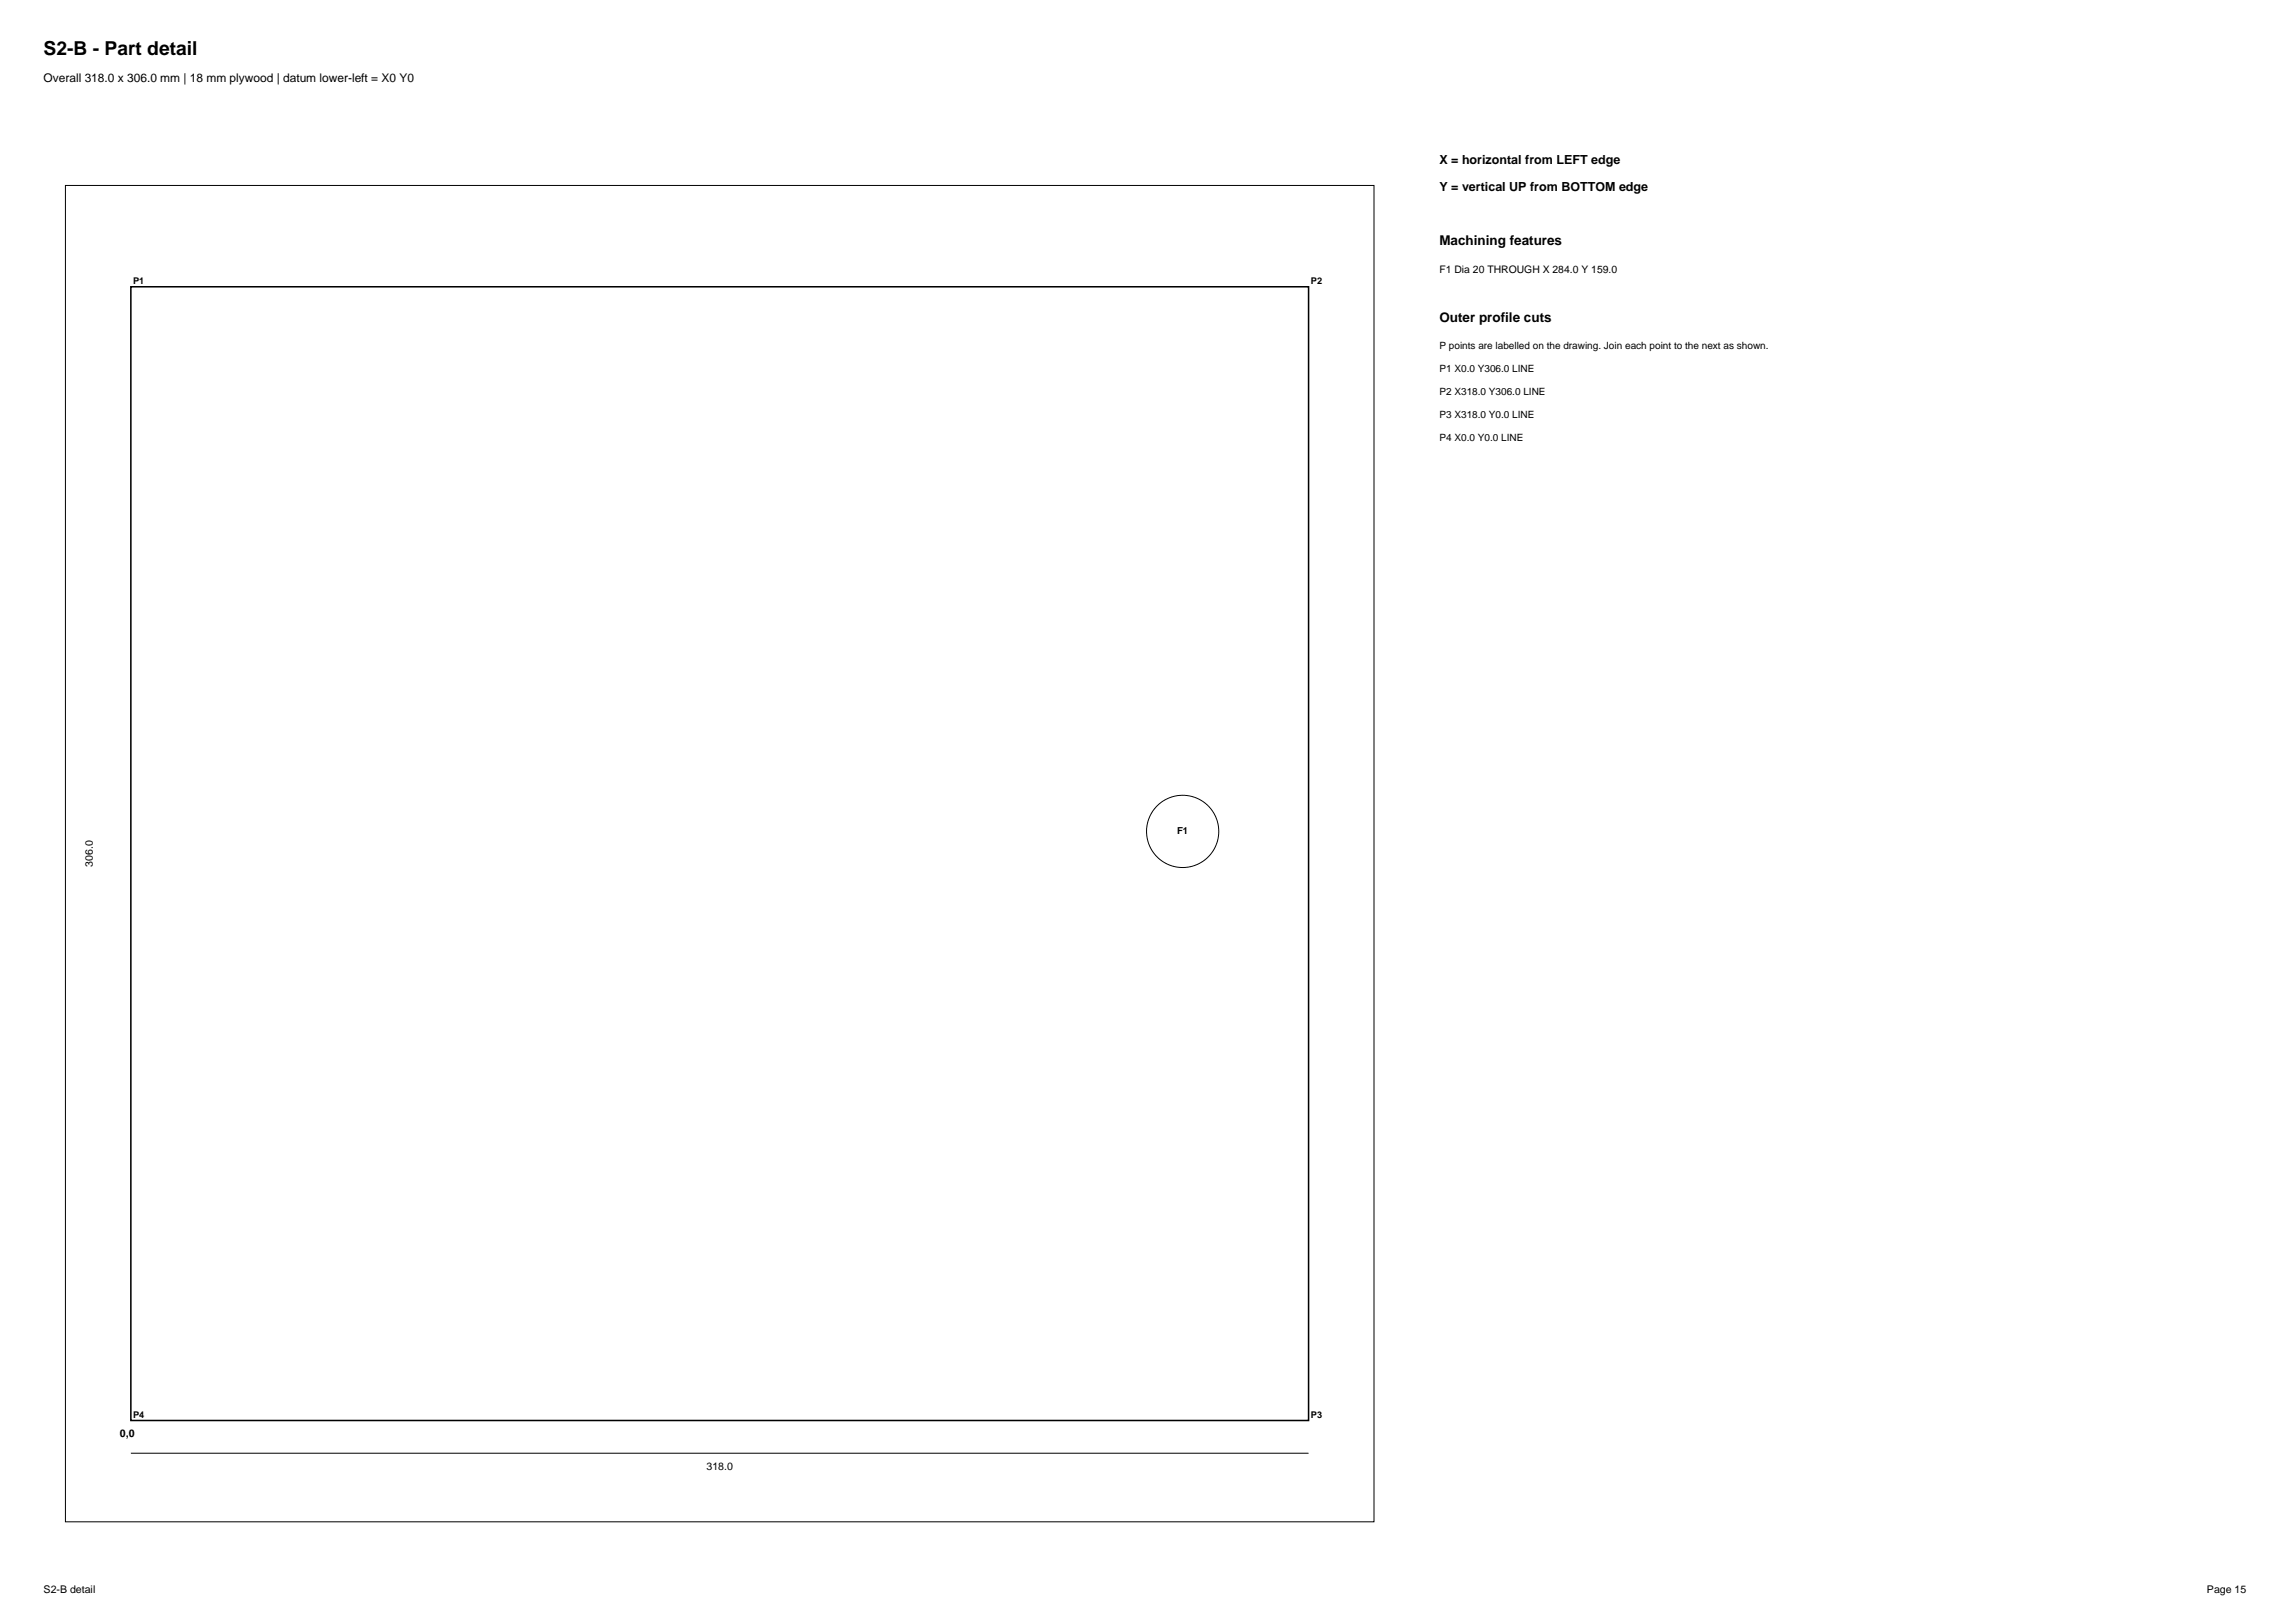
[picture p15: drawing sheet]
<svg xmlns="http://www.w3.org/2000/svg" width="420mm" height="297mm" viewBox="0 0 420 297" stroke-linecap="round" stroke-linejoin="round" font-family="sans-serif">
<defs><g id="words">
<text font-size="3.5" x="8" y="10">S2-B - Part detail</text>
<g font-size="2.5">
<text x="264" y="45">Machining features</text>
<text x="264" y="59">Outer profile cuts</text>
</g>
<g font-size="2.3">
<text x="264" y="30">X = horizontal from LEFT edge</text>
<text x="264" y="35">Y = vertical UP from BOTTOM edge</text>
</g>
<text font-size="2.2" x="8" y="15">Overall 318.0 x 306.0 mm | 18 mm plywood | datum lower-left = X0 Y0</text>
<g font-size="1.9">
<text x="264" y="50">F1 Dia 20 THROUGH X 284.0 Y 159.0</text>
<text x="17" y="158.9" transform="rotate(-90 17 158.9)">306.0</text>
<text x="22" y="263.4">0,0</text>
<text x="129.6" y="269.4">318.0</text>
<text x="8" y="292">S2-B detail</text>
<text x="404.8" y="292">Page 15</text>
</g>
<g font-size="1.8">
<text x="264" y="64">P points are labelled on the drawing. Join each point to the next as shown.</text>
<text x="264" y="68.2">P1 X0.0 Y306.0 LINE</text>
<text x="264" y="72.4">P2 X318.0 Y306.0 LINE</text>
<text x="264" y="76.6">P3 X318.0 Y0.0 LINE</text>
<text x="264" y="80.8">P4 X0.0 Y0.0 LINE</text>
<text x="215.9" y="153">F1</text>
</g>
<g font-size="1.7">
<text x="24.4" y="52.2">P1</text>
<text x="240.4" y="52.2">P2</text>
<text x="24.4" y="260">P4</text>
<text x="240.4" y="260">P3</text>
</g>
</g></defs>
<g fill="none" stroke="#000" stroke-width=".18">
<path d="M12 34h240v245h-240zM24 266.4h216"/>
<circle cx="216.9" cy="152.4" r="6.6"/>
</g>
<path d="M24 52.6h216v207.8h-216z" fill="none" stroke="#000" stroke-width=".28"/>
<use href="#words"/>
</svg>
